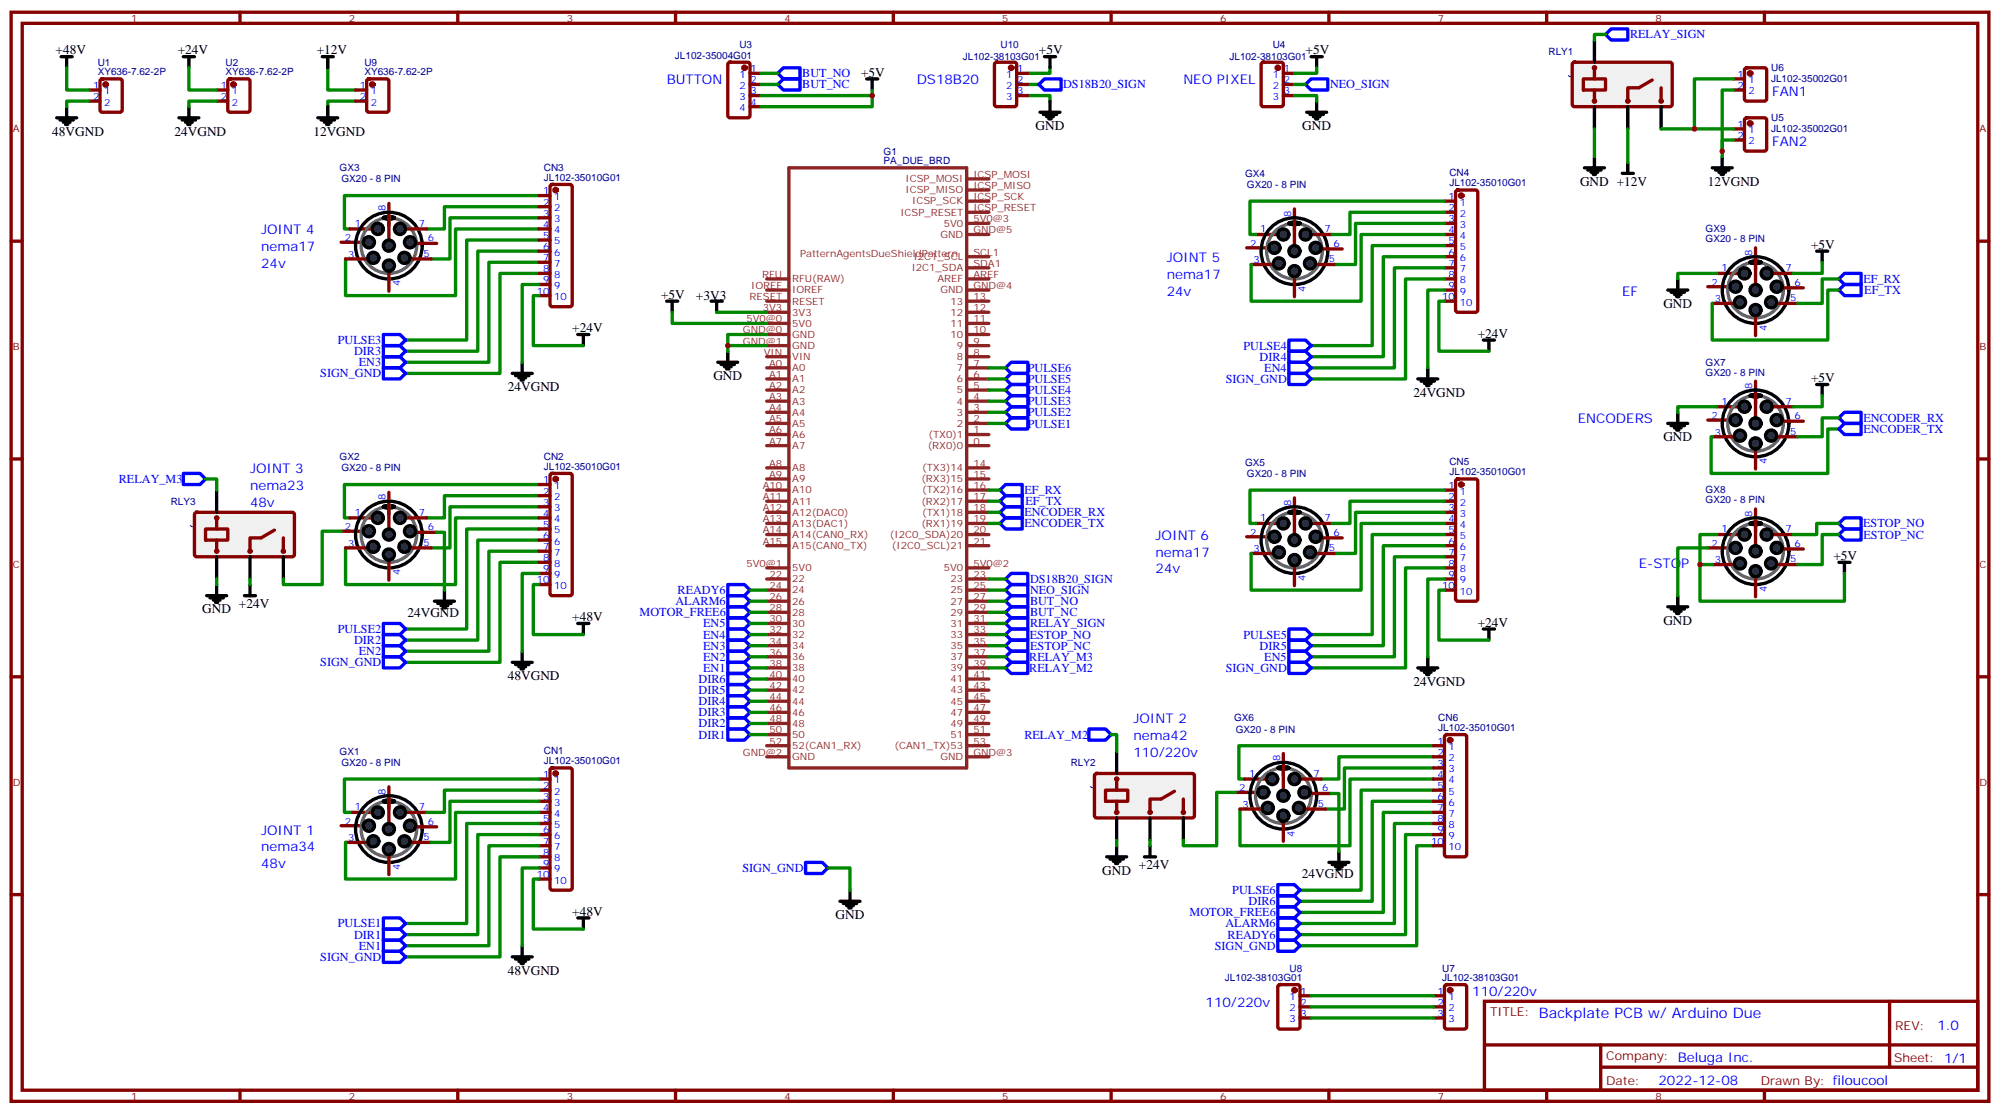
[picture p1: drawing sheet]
<svg xmlns="http://www.w3.org/2000/svg" width="635mm" height="353mm" viewBox="0 0 635 353" stroke-linecap="round" stroke-linejoin="round" font-family="sans-serif">
<defs><g id="words">
<text font-size="4.6" fill="#00f" x="488.6" y="323.1">Backplate PCB w/ Arduino Due</text>
<g font-size="4.2">
<text x="17.6" y="17.3">+48V</text>
<text x="56.4" y="17.3">+24V</text>
<text x="100.5" y="17.3">+12V</text>
<text x="329.8" y="17.3">+5V</text>
<text x="414.5" y="17.3">+5V</text>
<text x="273.4" y="24.3">+5V</text>
<text x="328.8" y="41.3">GND</text>
<text x="413.5" y="41.3">GND</text>
<text x="16.6" y="43">48VGND</text>
<text x="55.4" y="43">24VGND</text>
<text x="99.5" y="43">12VGND</text>
<text x="501.6" y="58.9">GND +12V</text>
<text x="542.2" y="58.9">12VGND</text>
<text x="575" y="79">+5V</text>
<text x="209.9" y="94.9">+5V</text>
<text x="220.9" y="95.3">+3V3</text>
<text x="528.1" y="97.7">GND</text>
<text x="181.7" y="105.5">+24V</text>
<text x="469.2" y="107.2">+24V</text>
<text x="161.2" y="124.2">24VGND</text>
<text x="226.5" y="120.6">GND</text>
<text x="448.7" y="125.9">24VGND</text>
<text x="575" y="121.4">+5V</text>
<text x="528.1" y="140.1">GND</text>
<text x="582.1" y="177.8">+5V</text>
<text x="64.2" y="194.7">GND</text>
<text x="75.8" y="193">+24V</text>
<text x="129.4" y="195.8">24VGND</text>
<text x="181.7" y="197.2">+48V</text>
<text x="469.2" y="199">+24V</text>
<text x="528.1" y="198.3">GND</text>
<text x="161.2" y="215.9">48VGND</text>
<text x="448.7" y="217.7">24VGND</text>
<text x="361.6" y="275.9">+24V</text>
<text x="350" y="277.6">GND</text>
<text x="413.3" y="278.7">24VGND</text>
<text x="181.7" y="290.7">+48V</text>
<text x="265.3" y="291.7">GND</text>
<text x="161.2" y="309.4">48VGND</text>
</g>
<g font-size="4.2" fill="#00f">
<text x="211.7" y="26.8">BUTTON</text>
<text x="291" y="26.8">DS18B20</text>
<text x="375.7" y="26.8">NEO PIXEL</text>
<text x="562.7" y="30.3">FAN1</text>
<text x="562.7" y="46.2">FAN2</text>
<text x="82.9" y="74.4">JOINT 4</text>
<text x="82.9" y="79.7">nema17</text>
<text x="370.4" y="83.3">JOINT 5</text>
<text x="82.9" y="85">24v</text>
<text x="370.4" y="88.5">nema17</text>
<text x="370.4" y="93.8">24v</text>
<text x="515.1" y="93.8">EF</text>
<text x="500.9" y="134.4">ENCODERS</text>
<text x="79.4" y="150.3">JOINT 3</text>
<text x="79.4" y="155.6">nema23</text>
<text x="79.4" y="160.9">48v</text>
<text x="366.9" y="171.4">JOINT 6</text>
<text x="366.9" y="176.7">nema17</text>
<text x="366.9" y="182">24v</text>
<text x="520.3" y="180.3">E-STOP</text>
<text x="359.8" y="229.7">JOINT 2</text>
<text x="359.8" y="234.9">nema42</text>
<text x="359.8" y="240.2">110/220v</text>
<text x="82.9" y="264.9">JOINT 1</text>
<text x="82.9" y="270.2">nema34</text>
<text x="82.9" y="275.5">48v</text>
<text x="467.4" y="316.1">110/220v</text>
<text x="382.8" y="319.6">110/220v</text>
<text x="615.1" y="327.1">1.0</text>
<text x="526.6" y="344.5">2022-12-08</text>
</g>
<g font-size="3.9" fill="#00f">
<text x="517.5" y="12.2">RELAY_SIGN</text>
<text x="254.7" y="28.1">BUT_NC</text>
<text x="254.7" y="24.5">BUT_NO</text>
<text x="337.5" y="28.1">DS18B20_SIGN</text>
<text x="422.3" y="28.1">NEO_SIGN</text>
<text x="591.6" y="89.8">EF_RX</text>
<text x="591.9" y="93.2">EF_TX</text>
<text x="107.3" y="109.2">PULSE3</text>
<text x="112.4" y="112.7">DIR3</text>
<text x="394.8" y="111">PULSE4</text>
<text x="101.7" y="119.8">SIGN_GND</text>
<text x="113.9" y="116.2">EN3</text>
<text x="326.3" y="118.1">PULSE6</text>
<text x="399.9" y="114.5">DIR4</text>
<text x="401.4" y="118">EN4</text>
<text x="326.3" y="125.1">PULSE4</text>
<text x="326.3" y="121.6">PULSE5</text>
<text x="389.2" y="121.5">SIGN_GND</text>
<text x="326.3" y="128.7">PULSE3</text>
<text x="326.3" y="135.7">PULSE1</text>
<text x="326.3" y="132.2">PULSE2</text>
<text x="591.6" y="133.9">ENCODER_RX</text>
<text x="591.6" y="137.3">ENCODER_TX</text>
<text x="37.7" y="153.2">RELAY_M3</text>
<text x="325.3" y="156.8">EF_RX</text>
<text x="325.6" y="160.2">EF_TX</text>
<text x="325.3" y="163.9">ENCODER_RX</text>
<text x="325.3" y="167.3">ENCODER_TX</text>
<text x="591.5" y="167.4">ESTOP_NO</text>
<text x="591.7" y="170.9">ESTOP_NC</text>
<text x="327" y="185">DS18B20_SIGN</text>
<text x="215.1" y="188.6">READY6</text>
<text x="327" y="188.6">NEO_SIGN</text>
<text x="203.1" y="195.6">MOTOR_FREE6</text>
<text x="214.5" y="192.1">ALARM6</text>
<text x="327" y="192.1">BUT_NO</text>
<text x="327" y="195.6">BUT_NC</text>
<text x="107.3" y="200.9">PULSE2</text>
<text x="223.3" y="202.7">EN4</text>
<text x="223.3" y="199.2">EN5</text>
<text x="327" y="202.7">ESTOP_NO</text>
<text x="327" y="199.2">RELAY_SIGN</text>
<text x="394.8" y="202.7">PULSE5</text>
<text x="112.4" y="204.5">DIR2</text>
<text x="113.9" y="208">EN2</text>
<text x="223.3" y="209.7">EN2</text>
<text x="223.3" y="206.2">EN3</text>
<text x="326.8" y="209.8">RELAY_M3</text>
<text x="327.1" y="206.2">ESTOP_NC</text>
<text x="399.9" y="206.2">DIR5</text>
<text x="401.4" y="209.7">EN5</text>
<text x="101.7" y="211.5">SIGN_GND</text>
<text x="223.3" y="213.3">EN1</text>
<text x="326.8" y="213.3">RELAY_M2</text>
<text x="389.2" y="213.3">SIGN_GND</text>
<text x="221.8" y="220.3">DIR5</text>
<text x="221.8" y="216.8">DIR6</text>
<text x="221.8" y="227.4">DIR3</text>
<text x="221.8" y="223.9">DIR4</text>
<text x="221.8" y="230.9">DIR2</text>
<text x="221.8" y="234.4">DIR1</text>
<text x="325.2" y="234.4">RELAY_M2</text>
<text x="235.7" y="276.7">SIGN_GND</text>
<text x="391.3" y="283.8">PULSE6</text>
<text x="396.4" y="287.4">DIR6</text>
<text x="377.7" y="290.9">MOTOR_FREE6</text>
<text x="107.3" y="294.4">PULSE1</text>
<text x="112.4" y="297.9">DIR1</text>
<text x="389.1" y="294.4">ALARM6</text>
<text x="389.7" y="297.9">READY6</text>
<text x="101.7" y="305">SIGN_GND</text>
<text x="113.9" y="301.5">EN1</text>
<text x="385.7" y="301.5">SIGN_GND</text>
</g>
<g font-size="3.9" fill="#800">
<text x="473.1" y="322.4">TITLE:</text>
<text x="601.7" y="327.1">REV:</text>
<text x="510" y="336.6">Company: Beluga Inc.</text>
<text x="601.4" y="337.3">Sheet: 1/1</text>
<text x="510" y="344.3">Date:</text>
<text x="559" y="344.4">Drawn By: filoucool</text>
</g>
<g font-size="3.2" fill="#800">
<text x="41.6" y="6.9">1</text>
<text x="110.8" y="6.9">2</text>
<text x="179.9" y="6.9">3</text>
<text x="249.1" y="6.9">4</text>
<text x="318.2" y="6.9">5</text>
<text x="387.3" y="6.9">6</text>
<text x="456.5" y="6.9">7</text>
<text x="525.6" y="6.9">8</text>
<text x="4.1" y="42">A</text>
<text x="628.5" y="42">A</text>
<text x="4.1" y="111.1">B</text>
<text x="628.5" y="111.1">B</text>
<text x="4.1" y="180.3">C</text>
<text x="628.5" y="180.3">C</text>
<text x="4.1" y="249.4">D</text>
<text x="628.5" y="249.4">D</text>
<text x="41.6" y="349.1">1</text>
<text x="110.8" y="349.1">2</text>
<text x="179.9" y="349.1">3</text>
<text x="249.1" y="349.1">4</text>
<text x="318.2" y="349.1">5</text>
<text x="387.3" y="349.1">6</text>
<text x="456.5" y="349.1">7</text>
<text x="525.6" y="349.1">8</text>
</g>
<g font-size="3.2" fill="#000080">
<text x="234.8" y="15.4">U3</text>
<text x="317.7" y="15.3">U10</text>
<text x="404.1" y="15.3">U4</text>
<text x="491.7" y="17.4">RLY1</text>
<text x="31" y="23.9">XY636-7.62-2P</text>
<text x="31" y="20.9">U1</text>
<text x="71.6" y="23.9">XY636-7.62-2P</text>
<text x="71.6" y="20.9">U2</text>
<text x="115.7" y="23.9">XY636-7.62-2P</text>
<text x="115.7" y="20.9">U9</text>
<text x="214.3" y="18.6">JL102-35004G01</text>
<text x="305.7" y="19.1">JL102-38103G01</text>
<text x="390.4" y="19.1">JL102-38103G01</text>
<text x="562.3" y="22.6">U6</text>
<text x="497.9" y="24.5">JZC-32F/005-HS3(555)</text>
<text x="562.3" y="26.2">JL102-35002G01</text>
<text x="562.3" y="38.5">U5</text>
<text x="562.3" y="42">JL102-35002G01</text>
<text x="280.5" y="52.1">PA_DUE_BRD</text>
<text x="280.5" y="49.2">G1</text>
<text x="107.8" y="54.4">GX3</text>
<text x="108.4" y="57.9">GX20 - 8 PIN</text>
<text x="172.7" y="57.4">JL102-35010G01</text>
<text x="172.7" y="54.2">CN3</text>
<text x="395.3" y="56.1">GX4</text>
<text x="395.9" y="59.7">GX20 - 8 PIN</text>
<text x="460.2" y="59.2">JL102-35010G01</text>
<text x="460.2" y="55.9">CN4</text>
<text x="541.5" y="76.9">GX20 - 8 PIN</text>
<text x="541.5" y="73.7">GX9</text>
<text x="541.5" y="119.2">GX20 - 8 PIN</text>
<text x="541.5" y="116.1">GX7</text>
<text x="107.8" y="146.1">GX2</text>
<text x="108.4" y="149.6">GX20 - 8 PIN</text>
<text x="172.7" y="149.1">JL102-35010G01</text>
<text x="172.7" y="145.9">CN2</text>
<text x="395.3" y="147.9">GX5</text>
<text x="460.2" y="147.7">CN5</text>
<text x="395.9" y="151.4">GX20 - 8 PIN</text>
<text x="460.2" y="150.9">JL102-35010G01</text>
<text x="54.2" y="160.3">RLY3</text>
<text x="541.5" y="159.8">GX20 - 8 PIN</text>
<text x="541.5" y="156.6">GX8</text>
<text x="60.4" y="167.3">JZC-32F/005-HS3(555)</text>
<text x="391.8" y="229">GX6</text>
<text x="392.4" y="232.5">GX20 - 8 PIN</text>
<text x="456.7" y="232">JL102-35010G01</text>
<text x="456.7" y="228.8">CN6</text>
<text x="107.8" y="239.6">GX1</text>
<text x="172.7" y="239.4">CN1</text>
<text x="108.4" y="243.1">GX20 - 8 PIN</text>
<text x="172.7" y="242.6">JL102-35010G01</text>
<text x="340" y="243.2">RLY2</text>
<text x="346.2" y="250.2">JZC-32F/005-HS3(555)</text>
<text x="388.9" y="311.4">JL102-38103G01</text>
<text x="409.4" y="308.4">U8</text>
<text x="457.9" y="311.4">JL102-38103G01</text>
<text x="457.9" y="308.4">U7</text>
</g>
<g font-size="3.2" fill="#00f">
<text x="238.3" y="22.9">1</text>
<text x="323" y="22.9">1</text>
<text x="407.6" y="22.9">1</text>
<text x="29.6" y="28.2">1</text>
<text x="33.1" y="30">1</text>
<text x="70.1" y="28.2">1</text>
<text x="73.6" y="30">1</text>
<text x="114.2" y="28.2">1</text>
<text x="117.7" y="30">1</text>
<text x="234.8" y="24.7">1</text>
<text x="234.8" y="28.2">2</text>
<text x="238.3" y="26.5">2</text>
<text x="238.3" y="30">3</text>
<text x="319.5" y="24.7">1</text>
<text x="319.5" y="28.2">2</text>
<text x="323" y="26.5">2</text>
<text x="323" y="30">3</text>
<text x="404.1" y="24.7">1</text>
<text x="404.1" y="28.2">2</text>
<text x="407.6" y="26.5">2</text>
<text x="407.6" y="30">3</text>
<text x="551.7" y="24.7">1</text>
<text x="551.7" y="28.2">2</text>
<text x="555.2" y="26.5">1</text>
<text x="555.2" y="30">2</text>
<text x="29.6" y="31.8">2</text>
<text x="33.1" y="33.5">2</text>
<text x="70.1" y="31.8">2</text>
<text x="73.6" y="33.5">2</text>
<text x="114.2" y="31.8">2</text>
<text x="117.7" y="33.5">2</text>
<text x="234.8" y="31.8">3</text>
<text x="234.8" y="35.3">4</text>
<text x="238.3" y="33.5">4</text>
<text x="319.5" y="31.8">3</text>
<text x="404.1" y="31.8">3</text>
<text x="551.7" y="40.6">1</text>
<text x="551.7" y="44.1">2</text>
<text x="555.2" y="42.3">1</text>
<text x="555.2" y="45.9">2</text>
<text x="172.4" y="61.7">1</text>
<text x="172.4" y="65.3">2</text>
<text x="175.9" y="63.5">1</text>
<text x="459.9" y="63.5">1</text>
<text x="463.4" y="65.3">1</text>
<text x="112.6" y="72">1</text>
<text x="122.4" y="67" transform="rotate(-90 122.4 67)">8</text>
<text x="133" y="72">7</text>
<text x="172.4" y="68.8">3</text>
<text x="175.9" y="67">2</text>
<text x="175.9" y="70.6">3</text>
<text x="409.9" y="68.8" transform="rotate(-90 409.9 68.8)">8</text>
<text x="459.9" y="67">2</text>
<text x="459.9" y="70.6">3</text>
<text x="463.4" y="68.8">2</text>
<text x="109.5" y="76.6">2</text>
<text x="135.8" y="76.6">6</text>
<text x="172.4" y="72.3">4</text>
<text x="172.4" y="75.8">5</text>
<text x="175.9" y="74.1">4</text>
<text x="175.9" y="77.6">5</text>
<text x="400.2" y="73.7">1</text>
<text x="420.5" y="73.7">7</text>
<text x="459.9" y="74.1">4</text>
<text x="459.9" y="77.6">5</text>
<text x="463.4" y="72.3">3</text>
<text x="463.4" y="75.8">4</text>
<text x="110.5" y="81.8">3</text>
<text x="134.4" y="81.5">5</text>
<text x="172.4" y="79.4">6</text>
<text x="172.4" y="82.9">7</text>
<text x="175.9" y="81.1">6</text>
<text x="397" y="78.3">2</text>
<text x="398" y="83.6">3</text>
<text x="421.9" y="83.3">5</text>
<text x="423.3" y="78.3">6</text>
<text x="459.9" y="81.1">6</text>
<text x="463.4" y="79.4">5</text>
<text x="463.4" y="82.9">6</text>
<text x="556.3" y="81.1" transform="rotate(-90 556.3 81.1)">8</text>
<text x="172.4" y="86.4">8</text>
<text x="172.4" y="90">9</text>
<text x="175.9" y="84.7">7</text>
<text x="175.9" y="88.2">8</text>
<text x="459.9" y="84.7">7</text>
<text x="459.9" y="88.2">8</text>
<text x="463.4" y="86.4">7</text>
<text x="463.4" y="90">8</text>
<text x="546.6" y="86.1">1</text>
<text x="566.9" y="86.1">7</text>
<text x="127" y="90.9" transform="rotate(-90 127 90.9)">4</text>
<text x="170.4" y="93.5">10</text>
<text x="175.9" y="91.7">9</text>
<text x="175.9" y="95.2">10</text>
<text x="414.5" y="92.7" transform="rotate(-90 414.5 92.7)">4</text>
<text x="457.9" y="95.2">10</text>
<text x="459.9" y="91.7">9</text>
<text x="463.4" y="93.5">9</text>
<text x="543.4" y="90.7">2</text>
<text x="544.4" y="96">3</text>
<text x="568.3" y="95.6">5</text>
<text x="569.7" y="90.7">6</text>
<text x="463.4" y="97">10</text>
<text x="560.9" y="105" transform="rotate(-90 560.9 105)">4</text>
<text x="556.3" y="123.5" transform="rotate(-90 556.3 123.5)">8</text>
<text x="546.6" y="128.4">1</text>
<text x="566.9" y="128.4">7</text>
<text x="543.4" y="133">2</text>
<text x="568.3" y="137.9">5</text>
<text x="569.7" y="133">6</text>
<text x="544.4" y="138.3">3</text>
<text x="560.9" y="147.4" transform="rotate(-90 560.9 147.4)">4</text>
<text x="172.4" y="153.5">1</text>
<text x="175.9" y="155.2">1</text>
<text x="459.9" y="155.2">1</text>
<text x="122.4" y="158.7" transform="rotate(-90 122.4 158.7)">8</text>
<text x="172.4" y="157">2</text>
<text x="172.4" y="160.5">3</text>
<text x="175.9" y="158.7">2</text>
<text x="409.9" y="160.5" transform="rotate(-90 409.9 160.5)">8</text>
<text x="459.9" y="158.7">2</text>
<text x="463.4" y="157">1</text>
<text x="463.4" y="160.5">2</text>
<text x="112.6" y="163.7">1</text>
<text x="133" y="163.7">7</text>
<text x="172.4" y="164">4</text>
<text x="172.4" y="167.6">5</text>
<text x="175.9" y="162.3">3</text>
<text x="175.9" y="165.8">4</text>
<text x="400.2" y="165.5">1</text>
<text x="420.5" y="165.5">7</text>
<text x="459.9" y="162.3">3</text>
<text x="459.9" y="165.8">4</text>
<text x="463.4" y="164">3</text>
<text x="463.4" y="167.6">4</text>
<text x="556.3" y="164" transform="rotate(-90 556.3 164)">8</text>
<text x="109.5" y="168.3">2</text>
<text x="110.5" y="173.6">3</text>
<text x="134.4" y="173.2">5</text>
<text x="135.8" y="168.3">6</text>
<text x="172.4" y="171.1">6</text>
<text x="175.9" y="169.3">5</text>
<text x="175.9" y="172.9">6</text>
<text x="397" y="170">2</text>
<text x="423.3" y="170">6</text>
<text x="459.9" y="169.3">5</text>
<text x="459.9" y="172.9">6</text>
<text x="463.4" y="171.1">5</text>
<text x="543.4" y="173.6">2</text>
<text x="546.6" y="169">1</text>
<text x="566.9" y="169">7</text>
<text x="569.7" y="173.6">6</text>
<text x="172.4" y="174.6">7</text>
<text x="172.4" y="178.2">8</text>
<text x="175.9" y="176.4">7</text>
<text x="175.9" y="179.9">8</text>
<text x="398" y="175.3">3</text>
<text x="421.9" y="175">5</text>
<text x="459.9" y="176.4">7</text>
<text x="459.9" y="179.9">8</text>
<text x="463.4" y="174.6">6</text>
<text x="463.4" y="178.2">7</text>
<text x="544.4" y="178.9">3</text>
<text x="568.3" y="178.5">5</text>
<text x="127" y="182.6" transform="rotate(-90 127 182.6)">4</text>
<text x="170.4" y="185.2">10</text>
<text x="172.4" y="181.7">9</text>
<text x="175.9" y="183.4">9</text>
<text x="414.5" y="184.4" transform="rotate(-90 414.5 184.4)">4</text>
<text x="459.9" y="183.4">9</text>
<text x="463.4" y="181.7">8</text>
<text x="463.4" y="185.2">9</text>
<text x="175.9" y="187">10</text>
<text x="457.9" y="187">10</text>
<text x="463.4" y="188.7">10</text>
<text x="560.9" y="187.9" transform="rotate(-90 560.9 187.9)">4</text>
<text x="456.4" y="236.4">1</text>
<text x="456.4" y="239.9">2</text>
<text x="459.9" y="238.1">1</text>
<text x="406.4" y="241.7" transform="rotate(-90 406.4 241.7)">8</text>
<text x="456.4" y="243.4">3</text>
<text x="459.9" y="241.7">2</text>
<text x="459.9" y="245.2">3</text>
<text x="172.4" y="246.9">1</text>
<text x="172.4" y="250.5">2</text>
<text x="175.9" y="248.7">1</text>
<text x="393.4" y="251.2">2</text>
<text x="396.6" y="246.6">1</text>
<text x="417" y="246.6">7</text>
<text x="419.8" y="251.2">6</text>
<text x="456.4" y="246.9">4</text>
<text x="456.4" y="250.5">5</text>
<text x="459.9" y="248.7">4</text>
<text x="112.6" y="257.2">1</text>
<text x="122.4" y="252.2" transform="rotate(-90 122.4 252.2)">8</text>
<text x="133" y="257.2">7</text>
<text x="172.4" y="254">3</text>
<text x="172.4" y="257.5">4</text>
<text x="175.9" y="252.2">2</text>
<text x="175.9" y="255.8">3</text>
<text x="394.5" y="256.5">3</text>
<text x="418.4" y="256.1">5</text>
<text x="456.4" y="254">6</text>
<text x="456.4" y="257.5">7</text>
<text x="459.9" y="252.2">5</text>
<text x="459.9" y="255.8">6</text>
<text x="109.5" y="261.8">2</text>
<text x="135.8" y="261.8">6</text>
<text x="172.4" y="261.1">5</text>
<text x="175.9" y="259.3">4</text>
<text x="175.9" y="262.8">5</text>
<text x="456.4" y="261.1">8</text>
<text x="459.9" y="259.3">7</text>
<text x="459.9" y="262.8">8</text>
<text x="110.5" y="267.1">3</text>
<text x="134.4" y="266.7">5</text>
<text x="172.4" y="264.6">6</text>
<text x="172.4" y="268.1">7</text>
<text x="175.9" y="266.3">6</text>
<text x="175.9" y="269.9">7</text>
<text x="411" y="265.5" transform="rotate(-90 411 265.5)">4</text>
<text x="454.4" y="268.1">10</text>
<text x="456.4" y="264.6">9</text>
<text x="459.9" y="266.3">9</text>
<text x="459.9" y="269.9">10</text>
<text x="172.4" y="271.6">8</text>
<text x="172.4" y="275.2">9</text>
<text x="175.9" y="273.4">8</text>
<text x="127" y="276.1" transform="rotate(-90 127 276.1)">4</text>
<text x="170.4" y="278.7">10</text>
<text x="175.9" y="276.9">9</text>
<text x="175.9" y="280.5">10</text>
<text x="409.4" y="317.5">1</text>
<text x="412.9" y="315.7">1</text>
<text x="456.4" y="315.7">1</text>
<text x="459.9" y="317.5">1</text>
<text x="409.4" y="321">2</text>
<text x="412.9" y="319.3">2</text>
<text x="412.9" y="322.8">3</text>
<text x="456.4" y="319.3">2</text>
<text x="456.4" y="322.8">3</text>
<text x="459.9" y="321">2</text>
<text x="409.4" y="324.6">3</text>
<text x="459.9" y="324.6">3</text>
</g>
<g font-size="3.2" fill="#8d2323">
<text x="287.5" y="57.9">ICSP_MOSI</text>
<text x="309" y="60">ICSP_MISO</text>
<text x="309" y="56.4">ICSP_MOSI</text>
<text x="287.5" y="61.4">ICSP_MISO</text>
<text x="289.6" y="64.9">ICSP_SCK</text>
<text x="309" y="63.5">ICSP_SCK</text>
<text x="285.9" y="68.4">ICSP_RESET</text>
<text x="299.7" y="72">5V0</text>
<text x="309" y="70.6">5V0@3</text>
<text x="309" y="67">ICSP_RESET</text>
<text x="298.6" y="75.5">GND</text>
<text x="309" y="74.1">GND@5</text>
<text x="254" y="81.5">PatternAgentsDueShieldPattern</text>
<text x="290.1" y="82.6">I2C1_SCL</text>
<text x="309" y="81.1">SCL1</text>
<text x="242" y="88.2">RFU</text>
<text x="251.5" y="89.6">RFU(RAW)</text>
<text x="289.5" y="86.1">I2C1_SDA</text>
<text x="297.7" y="89.6">AREF</text>
<text x="309" y="88.2">AREF</text>
<text x="309" y="84.7">SDA1</text>
<text x="238" y="95.2">RESET</text>
<text x="238.5" y="91.7">IOREF</text>
<text x="251.5" y="93.1">IOREF</text>
<text x="298.6" y="93.1">GND</text>
<text x="309" y="91.7">GND@4</text>
<text x="309" y="95.2">13</text>
<text x="242.2" y="98.8">3V3</text>
<text x="251.5" y="96.7">RESET</text>
<text x="251.5" y="100.2">3V3</text>
<text x="301.8" y="100.2">12</text>
<text x="301.8" y="96.7">13</text>
<text x="309" y="98.8">12</text>
<text x="235.9" y="105.8">GND@0</text>
<text x="237" y="102.3">5V0@0</text>
<text x="251.5" y="103.7">5V0</text>
<text x="251.5" y="107.2">GND</text>
<text x="301.8" y="107.2">10</text>
<text x="301.8" y="103.7">11</text>
<text x="309" y="105.8">10</text>
<text x="309" y="102.3">11</text>
<text x="235.9" y="109.4">GND@1</text>
<text x="242.5" y="112.9">VIN</text>
<text x="251.5" y="110.8">GND</text>
<text x="303.8" y="110.8">9</text>
<text x="309" y="112.9">8</text>
<text x="309" y="109.4">9</text>
<text x="244.2" y="116.4">A0</text>
<text x="244.2" y="119.9">A1</text>
<text x="251.5" y="117.8">A0</text>
<text x="251.5" y="114.3">VIN</text>
<text x="303.8" y="117.8">7</text>
<text x="303.8" y="114.3">8</text>
<text x="309" y="119.9">6</text>
<text x="309" y="116.4">7</text>
<text x="244.2" y="123.5">A2</text>
<text x="251.5" y="121.4">A1</text>
<text x="251.5" y="124.9">A2</text>
<text x="303.8" y="124.9">5</text>
<text x="303.8" y="121.4">6</text>
<text x="309" y="123.5">5</text>
<text x="244.2" y="127">A3</text>
<text x="244.2" y="130.5">A4</text>
<text x="251.5" y="128.4">A3</text>
<text x="251.5" y="131.9">A4</text>
<text x="303.8" y="131.9">3</text>
<text x="303.8" y="128.4">4</text>
<text x="309" y="130.5">3</text>
<text x="309" y="127">4</text>
<text x="244.2" y="134.1">A5</text>
<text x="244.2" y="137.6">A6</text>
<text x="251.5" y="135.5">A5</text>
<text x="303.8" y="135.5">2</text>
<text x="309" y="137.6">1</text>
<text x="309" y="134.1">2</text>
<text x="244.2" y="141.1">A7</text>
<text x="251.5" y="139">A6</text>
<text x="251.5" y="142.5">A7</text>
<text x="294.6" y="142.5">(RX0)0</text>
<text x="294.8" y="139">(TX0)1</text>
<text x="309" y="141.1">0</text>
<text x="244.2" y="148.2">A8</text>
<text x="251.5" y="149.6">A8</text>
<text x="292.8" y="149.6">(TX3)14</text>
<text x="309" y="148.2">14</text>
<text x="242.2" y="155.2">A10</text>
<text x="244.2" y="151.7">A9</text>
<text x="251.5" y="153.1">A9</text>
<text x="292.5" y="153.1">(RX3)15</text>
<text x="309" y="155.2">16</text>
<text x="309" y="151.7">15</text>
<text x="242.2" y="158.7">A11</text>
<text x="251.5" y="156.6">A10</text>
<text x="251.5" y="160.2">A11</text>
<text x="292.5" y="160.2">(RX2)17</text>
<text x="292.8" y="156.6">(TX2)16</text>
<text x="309" y="158.7">17</text>
<text x="242.2" y="162.3">A12</text>
<text x="242.2" y="165.8">A13</text>
<text x="251.5" y="163.7">A12(DAC0)</text>
<text x="251.5" y="167.2">A13(DAC1)</text>
<text x="292.5" y="167.2">(RX1)19</text>
<text x="292.8" y="163.7">(TX1)18</text>
<text x="309" y="162.3">18</text>
<text x="309" y="165.8">19</text>
<text x="242.2" y="169.3">A14</text>
<text x="242.2" y="172.9">A15</text>
<text x="251.5" y="170.7">A14(CAN0_RX)</text>
<text x="282.6" y="170.7">(I2C0_SDA)20</text>
<text x="309" y="172.9">21</text>
<text x="309" y="169.3">20</text>
<text x="237" y="179.9">5V0@1</text>
<text x="251.5" y="174.3">A15(CAN0_TX)</text>
<text x="283.2" y="174.3">(I2C0_SCL)21</text>
<text x="309" y="179.9">5V0@2</text>
<text x="244.3" y="183.4">22</text>
<text x="251.5" y="184.9">22</text>
<text x="251.5" y="181.3">5V0</text>
<text x="299.7" y="181.3">5V0</text>
<text x="301.8" y="184.9">23</text>
<text x="309" y="183.4">23</text>
<text x="244.3" y="187">24</text>
<text x="244.3" y="190.5">26</text>
<text x="251.5" y="188.4">24</text>
<text x="251.5" y="191.9">26</text>
<text x="301.8" y="188.4">25</text>
<text x="301.8" y="191.9">27</text>
<text x="309" y="187">25</text>
<text x="309" y="190.5">27</text>
<text x="244.3" y="194">28</text>
<text x="244.3" y="197.6">30</text>
<text x="251.5" y="195.4">28</text>
<text x="301.8" y="195.4">29</text>
<text x="309" y="194">29</text>
<text x="309" y="197.6">31</text>
<text x="244.3" y="201.1">32</text>
<text x="251.5" y="199">30</text>
<text x="251.5" y="202.5">32</text>
<text x="301.8" y="199">31</text>
<text x="301.8" y="202.5">33</text>
<text x="309" y="201.1">33</text>
<text x="244.3" y="204.6">34</text>
<text x="244.3" y="208.1">36</text>
<text x="251.5" y="206">34</text>
<text x="251.5" y="209.5">36</text>
<text x="301.8" y="206">35</text>
<text x="301.8" y="209.5">37</text>
<text x="309" y="204.6">35</text>
<text x="309" y="208.1">37</text>
<text x="244.3" y="211.7">38</text>
<text x="244.3" y="215.2">40</text>
<text x="251.5" y="213.1">38</text>
<text x="301.8" y="213.1">39</text>
<text x="309" y="211.7">39</text>
<text x="309" y="215.2">41</text>
<text x="244.3" y="218.7">42</text>
<text x="251.5" y="216.6">40</text>
<text x="251.5" y="220.1">42</text>
<text x="301.8" y="216.6">41</text>
<text x="301.8" y="220.1">43</text>
<text x="309" y="218.7">43</text>
<text x="244.3" y="222.2">44</text>
<text x="244.3" y="225.8">46</text>
<text x="251.5" y="223.7">44</text>
<text x="251.5" y="227.2">46</text>
<text x="301.8" y="223.7">45</text>
<text x="301.8" y="227.2">47</text>
<text x="309" y="222.2">45</text>
<text x="309" y="225.8">47</text>
<text x="244.3" y="229.3">48</text>
<text x="244.3" y="232.8">50</text>
<text x="251.5" y="230.7">48</text>
<text x="301.8" y="230.7">49</text>
<text x="309" y="232.8">51</text>
<text x="309" y="229.3">49</text>
<text x="235.9" y="239.9">GND@2</text>
<text x="244.3" y="236.4">52</text>
<text x="251.5" y="237.8">52(CAN1_RX)</text>
<text x="251.5" y="234.2">50</text>
<text x="284" y="237.8">(CAN1_TX)53</text>
<text x="301.8" y="234.2">51</text>
<text x="309" y="239.9">GND@3</text>
<text x="309" y="236.4">53</text>
<text x="251.5" y="241.3">GND</text>
<text x="298.6" y="241.3">GND</text>
</g>
</g></defs>
<g fill="none" stroke="#870000" stroke-width="1.1">
<path d="M3.5 3.9h628v345.7h-628zM7.1 7.4h620.8v338.7h-620.8zM76.2 3.9v3.5M145.3 3.9v3.5M214.5 3.9v3.5M283.6 3.9v3.5M352.8 3.9v3.5M421.9 3.9v3.5M491.1 3.9v3.5M560.2 3.9v3.5M3.5 76.6h3.6M627.9 76.6h3.6"/>
<path d="M3.5 145.7h3.6M627.9 145.7h3.6M3.5 214.8h3.6M627.9 214.8h3.6M111.1 257.9h7.1M123.5 249.8v7M108.3 262.1h7.1M3.5 284h3.6M627.9 284h3.6M471.3 317.9h156.6v28.2h-156.6zM599.9 317.9v20.9M471.3 331.7h156.5"/>
<path d="M508.2 338.8h119.6M508.2 331.7v14.1M76.2 346.1v3.5M145.3 346.1v3.5M214.5 346.1v3.5M283.6 346.1v3.5M352.8 346.1v3.5M421.9 346.1v3.5M491.1 346.1v3.5M560.2 346.1v3.5"/>
</g>
<circle cx="123.5" cy="263.2" r="8.8" fill="none" stroke="#666" stroke-width="1.1"/>
<g fill="none" stroke="#000" stroke-width="1.1">
<path d="M121.8 254.2a5.1 5.1 0 0 1 3.4 .2 4.6 4.6 0 0 1-3.5 0z"/>
<circle cx="123.5" cy="263.2" r="10.6"/>
</g>
<g fill="#333" stroke="#000" stroke-width="1.1">
<circle cx="119.9" cy="257.9" r="1.76"/>
<circle cx="117.1" cy="262.1" r="1.76"/>
</g>
<path d="M128.4 257.9h7.1M123.5 270.6v7M129.8 267.4h7.1M131.6 262.5h7" fill="none" stroke="#870000" stroke-width="1.1"/>
<g fill="#333" stroke="#000" stroke-width="1.1">
<circle cx="123.5" cy="269.5" r="1.76"/>
<circle cx="128.4" cy="267.1" r="1.76"/>
<circle cx="130.2" cy="262.1" r="1.76"/>
<circle cx="127" cy="257.9" r="1.76"/>
</g>
<path d="M123.5 253.6v9.2" fill="none" stroke="#870000" stroke-width="1.1"/>
<circle cx="123.5" cy="263.2" r="1.76" fill="#333" stroke="#000" stroke-width="1.1"/>
<path d="M109.7 267.4h7.1" fill="none" stroke="#870000" stroke-width="1.1"/>
<circle cx="118.5" cy="267.1" r="1.76" fill="#333" stroke="#000" stroke-width="1.1"/>
<path d="M542.2 133.3h7.1M545 129.1h7.1M557.4 121v7.1" fill="none" stroke="#870000" stroke-width="1.1"/>
<circle cx="557.4" cy="134.4" r="8.8" fill="none" stroke="#666" stroke-width="1.1"/>
<g fill="none" stroke="#000" stroke-width="1.1">
<path d="M555.7 125.5a5.1 5.1 0 0 1 3.5 .1 4.6 4.6 0 0 1-3.6 0z"/>
<circle cx="557.4" cy="134.4" r="10.6"/>
</g>
<g fill="#333" stroke="#000" stroke-width="1.1">
<circle cx="553.9" cy="129.1" r="1.76"/>
<circle cx="551" cy="133.3" r="1.76"/>
</g>
<path d="M562.3 129.1h7.1M563.7 138.6h7.1M565.5 133.7h7.1M557.4 141.8v7.1" fill="none" stroke="#870000" stroke-width="1.1"/>
<g fill="#333" stroke="#000" stroke-width="1.1">
<circle cx="557.4" cy="140.8" r="1.76"/>
<circle cx="562.3" cy="138.3" r="1.76"/>
<circle cx="564.1" cy="133.4" r="1.76"/>
<circle cx="560.9" cy="129.1" r="1.76"/>
</g>
<path d="M557.4 124.9v9.2" fill="none" stroke="#870000" stroke-width="1.1"/>
<circle cx="557.4" cy="134.4" r="1.76" fill="#333" stroke="#000" stroke-width="1.1"/>
<path d="M543.6 138.6h7.1" fill="none" stroke="#870000" stroke-width="1.1"/>
<circle cx="552.4" cy="138.3" r="1.76" fill="#333" stroke="#000" stroke-width="1.1"/>
<g fill="none" stroke="#870000" stroke-width="1.1">
<path d="M123.5 156.3v7M171.1 153.8h3.5M171.1 157.3h3.5M174.9 150.5l.4-.2h5.7l.5 .2 .2 .5v37.4l-.3 .5-.4 .2h-5.7l-.5-.2-.2-.5v-37.4zM108.3 168.6h7.1M111.1 164.4h7.1M171.1 160.9h3.5M171.1 164.4h3.5M171.1 167.9h3.5M171.1 171.4h3.5M171.1 175h3.5M171.1 178.5h3.5"/>
<path d="M171.1 182h3.5M171.1 185.6h3.5M171.1 247.3h3.5M171.1 250.8h3.5M171.1 254.4h3.5M171.1 257.9h3.5M174.9 244l.4-.2h5.7l.5 .2 .2 .5v37.4l-.3 .5-.4 .2h-5.7l-.5-.3-.2-.4v-37.4zM171.1 261.4h3.5M171.1 264.9h3.5M171.1 268.5h3.5M171.1 272h3.5M171.1 275.5h3.5"/>
<path d="M171.1 279h3.5"/>
</g>
<g fill="#870000" stroke="#870000" stroke-width="1.1">
<circle cx="176.4" cy="245.5" r=".53"/>
<circle cx="176.4" cy="152" r=".53"/>
</g>
<g fill="none" stroke="#008700" stroke-width="1.1">
<path d="M171.1 157.3h-30v7.1h-5.6M171.1 153.8h-61.7v10.6h1.7M171.1 178.5h-12.4v31.8h-29.9M171.1 175h-15.9v31.7h-26.4M171.1 171.4h-19.4v31.8h-22.9M171.1 167.9h-22.9v31.8h-19.4M171.1 164.4h-26.5v21.2h-34.9v-11.7M171.1 160.9h-28.2v13h-6M171.1 247.3h-61.7v10.6h1.7M171.1 250.8h-30v7.1h-5.6M171.1 254.4h-28.2v13h-6M171.1 257.9h-26.5v21.1h-34.9v-11.6"/>
<path d="M171.1 261.4h-22.9v31.8h-19.4M171.1 264.9h-19.4v31.8h-22.9M171.1 268.5h-15.9v31.7h-26.4M171.1 272h-12.4v31.7h-29.9"/>
</g>
<circle cx="123.5" cy="169.7" r="8.8" fill="none" stroke="#666" stroke-width="1.1"/>
<g fill="none" stroke="#000" stroke-width="1.1">
<path d="M121.8 160.8a5.1 5.1 0 0 1 3.4 .1 4.6 4.6 0 0 1-3.5 0z"/>
<circle cx="123.5" cy="169.7" r="10.6"/>
</g>
<g fill="#333" stroke="#000" stroke-width="1.1">
<circle cx="119.9" cy="164.4" r="1.76"/>
<circle cx="117.1" cy="168.6" r="1.76"/>
</g>
<path d="M123.5 177.1v7M128.4 164.4h7.1M129.8 173.9h7.1M131.6 169h7" fill="none" stroke="#870000" stroke-width="1.1"/>
<g fill="#333" stroke="#000" stroke-width="1.1">
<circle cx="123.5" cy="176" r="1.76"/>
<circle cx="128.4" cy="173.6" r="1.76"/>
<circle cx="130.2" cy="168.6" r="1.76"/>
<circle cx="127" cy="164.4" r="1.76"/>
</g>
<path d="M123.5 160.2v9.1" fill="none" stroke="#870000" stroke-width="1.1"/>
<circle cx="123.5" cy="169.7" r="1.76" fill="#333" stroke="#000" stroke-width="1.1"/>
<path d="M109.7 173.9h7.1" fill="none" stroke="#870000" stroke-width="1.1"/>
<circle cx="118.5" cy="173.6" r="1.76" fill="#333" stroke="#000" stroke-width="1.1"/>
<path d="M171.1 79.7h-19.4v31.8h-22.9M171.1 76.2h-22.9v31.7h-19.4M171.1 72.7h-26.5v21.1h-34.9v-11.6M171.1 69.1h-28.2v13.1h-6M171.1 65.6h-30v7.1h-5.6M171.1 62.1h-61.7v10.6h1.7M171.1 86.8h-12.4v31.7h-29.9M171.1 83.3h-15.9v31.7h-26.4" fill="none" stroke="#008700" stroke-width="1.1"/>
<g fill="none" stroke="#870000" stroke-width="1.1">
<path d="M174.9 58.8l.4-.2h5.7l.5 .2 .2 .5v37.4l-.3 .5-.4 .2h-5.7l-.5-.3-.2-.4v-37.4zM108.3 76.9h7.1M111.1 72.7h7.1M123.5 64.6v7M171.1 62.1h3.5M171.1 65.6h3.5M171.1 69.1h3.5M171.1 72.7h3.5M171.1 76.2h3.5M171.1 79.7h3.5M171.1 83.3h3.5M171.1 86.8h3.5"/>
<path d="M171.1 90.3h3.5M171.1 93.8h3.5"/>
</g>
<circle cx="176.4" cy="60.3" r=".53" fill="#870000" stroke="#870000" stroke-width="1.1"/>
<circle cx="123.5" cy="78" r="8.8" fill="none" stroke="#666" stroke-width="1.1"/>
<g fill="none" stroke="#000" stroke-width="1.1">
<path d="M121.8 69a5.1 5.1 0 0 1 3.4 .1 4.6 4.6 0 0 1-3.5 0z"/>
<circle cx="123.5" cy="78" r="10.6"/>
</g>
<g fill="#333" stroke="#000" stroke-width="1.1">
<circle cx="119.9" cy="72.7" r="1.76"/>
<circle cx="117.1" cy="76.9" r="1.76"/>
</g>
<path d="M128.4 72.7h7.1M131.6 77.3h7M123.5 85.4v7M129.8 82.2h7.1" fill="none" stroke="#870000" stroke-width="1.1"/>
<g fill="#333" stroke="#000" stroke-width="1.1">
<circle cx="123.5" cy="84.3" r="1.76"/>
<circle cx="128.4" cy="81.8" r="1.76"/>
<circle cx="130.2" cy="76.9" r="1.76"/>
<circle cx="127" cy="72.7" r="1.76"/>
</g>
<path d="M123.5 68.4v9.2" fill="none" stroke="#870000" stroke-width="1.1"/>
<circle cx="123.5" cy="78" r="1.76" fill="#333" stroke="#000" stroke-width="1.1"/>
<path d="M109.7 82.2h7.1" fill="none" stroke="#870000" stroke-width="1.1"/>
<circle cx="118.5" cy="81.8" r="1.76" fill="#333" stroke="#000" stroke-width="1.1"/>
<path d="M395.8 78.7h7.1M398.6 74.4h7.1M411 66.3v7.1" fill="none" stroke="#870000" stroke-width="1.1"/>
<circle cx="411" cy="79.7" r="8.8" fill="none" stroke="#666" stroke-width="1.1"/>
<g fill="none" stroke="#000" stroke-width="1.1">
<path d="M409.3 70.8a5.1 5.1 0 0 1 3.4 .1 4.6 4.6 0 0 1-3.5 0z"/>
<circle cx="411" cy="79.7" r="10.6"/>
</g>
<g fill="#333" stroke="#000" stroke-width="1.1">
<circle cx="407.5" cy="74.4" r="1.76"/>
<circle cx="404.6" cy="78.7" r="1.76"/>
</g>
<path d="M415.9 74.4h7.1M419.1 79h7.1M411 87.1v7.1M417.3 84h7.1" fill="none" stroke="#870000" stroke-width="1.1"/>
<g fill="#333" stroke="#000" stroke-width="1.1">
<circle cx="411" cy="86.1" r="1.76"/>
<circle cx="415.9" cy="83.6" r="1.76"/>
<circle cx="417.7" cy="78.7" r="1.76"/>
<circle cx="414.5" cy="74.4" r="1.76"/>
</g>
<path d="M411 70.2v9.2" fill="none" stroke="#870000" stroke-width="1.1"/>
<circle cx="411" cy="79.7" r="1.76" fill="#333" stroke="#000" stroke-width="1.1"/>
<path d="M397.2 84h7.1" fill="none" stroke="#870000" stroke-width="1.1"/>
<circle cx="406" cy="83.6" r="1.76" fill="#333" stroke="#000" stroke-width="1.1"/>
<g fill="none" stroke="#870000" stroke-width="1.1">
<path d="M458.6 63.9h3.5M458.6 67.4h3.5M458.6 70.9h3.5M458.6 74.4h3.5M458.6 78h3.5M462.4 60.5l.4-.2h5.7l.5 .2 .2 .5v37.4l-.2 .5-.5 .2h-5.7l-.5-.2-.2-.5v-37.4zM458.6 81.5h3.5M458.6 85h3.5M458.6 88.5h3.5M458.6 92.1h3.5M458.6 95.6h3.5M411 158v7.1"/>
<path d="M395.8 170.4h7.1M398.6 166.2h7.1"/>
</g>
<circle cx="463.9" cy="62.1" r=".53" fill="#870000" stroke="#870000" stroke-width="1.1"/>
<path d="M458.6 63.9h-61.7v10.5h1.7M458.6 67.4h-30v7h-5.6M458.6 70.9h-28.2v13.1h-6M458.6 74.4h-26.4v21.2h-35v-11.6M458.6 78h-22.9v31.7h-19.4M458.6 81.5h-19.4v31.7h-22.9M458.6 85h-15.9v31.8h-26.4M458.6 88.5h-12.3v31.8h-30" fill="none" stroke="#008700" stroke-width="1.1"/>
<circle cx="411" cy="171.5" r="8.8" fill="none" stroke="#666" stroke-width="1.1"/>
<g fill="none" stroke="#000" stroke-width="1.1">
<path d="M409.3 162.5a5.1 5.1 0 0 1 3.4 .1 4.6 4.6 0 0 1-3.5 0z"/>
<circle cx="411" cy="171.4" r="10.6"/>
</g>
<g fill="#333" stroke="#000" stroke-width="1.1">
<circle cx="407.5" cy="166.2" r="1.76"/>
<circle cx="404.6" cy="170.4" r="1.76"/>
</g>
<path d="M411 178.9v7M415.9 166.2h7.1M417.3 175.7h7.1M419.1 170.7h7.1" fill="none" stroke="#870000" stroke-width="1.1"/>
<g fill="#333" stroke="#000" stroke-width="1.1">
<circle cx="411" cy="177.8" r="1.76"/>
<circle cx="415.9" cy="175.3" r="1.76"/>
<circle cx="417.7" cy="170.4" r="1.76"/>
<circle cx="414.5" cy="166.2" r="1.76"/>
</g>
<path d="M411 161.9v9.2" fill="none" stroke="#870000" stroke-width="1.1"/>
<circle cx="411" cy="171.5" r="1.76" fill="#333" stroke="#000" stroke-width="1.1"/>
<path d="M397.2 175.7h7.1" fill="none" stroke="#870000" stroke-width="1.1"/>
<circle cx="406" cy="175.3" r="1.76" fill="#333" stroke="#000" stroke-width="1.1"/>
<g fill="none" stroke="#870000" stroke-width="1.1">
<path d="M458.6 155.6h3.5M458.6 159.1h3.5M462.4 152.3l.4-.3h5.7l.5 .3 .2 .5v37.3l-.2 .5-.5 .3h-5.7l-.5-.3-.2-.5v-37.3zM458.6 162.6h3.5M458.6 166.2h3.5M458.6 169.7h3.5M458.6 173.2h3.5M458.6 176.7h3.5M458.6 180.3h3.5M458.6 183.8h3.5M458.6 187.3h3.5M407.5 239.2v7"/>
<path d="M455.1 236.7h3.5M458.8 233.4l.5-.2h5.7l.5 .2 .2 .5v37.4l-.3 .5-.4 .2h-5.7l-.5-.2-.2-.5v-37.4zM392.3 251.5h7M395.1 247.3h7.1M455.1 240.2h3.5M455.1 243.8h3.5M455.1 247.3h3.5M455.1 250.8h3.5M455.1 254.4h3.5M455.1 257.9h3.5M455.1 261.4h3.5M455.1 264.9h3.5"/>
<path d="M455.1 268.5h3.5"/>
</g>
<g fill="#870000" stroke="#870000" stroke-width="1.1">
<circle cx="463.9" cy="153.8" r=".53"/>
<circle cx="460.4" cy="234.9" r=".53"/>
</g>
<g fill="none" stroke="#008700" stroke-width="1.1">
<path d="M458.6 155.6h-61.7v10.6h1.7M458.6 159.1h-30v7.1h-5.6M458.6 162.6h-28.2v13.1h-6M458.6 166.2h-26.4v21.1h-35v-11.6M458.6 169.7h-22.9v31.7h-19.4M458.6 173.2h-19.4v31.8h-22.9M458.6 176.7h-15.9v31.8h-26.4M458.6 180.3h-12.3v31.7h-30M455.1 236.7h-61.8v10.6h1.8M455.1 257.9h-15.9v31.7h-26.5M455.1 254.4h-19.4v31.7h-23M455.1 250.8h-22.9v31.8h-19.5"/>
<path d="M455.1 247.3h-26.5v21.2h-34.9v-11.7M455.1 243.8h-28.2v13h-6M455.1 240.2h-30v7.1h-5.6M455.1 268.5h-5.3v31.7h-37.1M455.1 264.9h-8.8v31.8h-33.6M455.1 261.4h-12.4v31.8h-30"/>
</g>
<circle cx="407.5" cy="252.6" r="8.8" fill="none" stroke="#666" stroke-width="1.1"/>
<g fill="none" stroke="#000" stroke-width="1.1">
<path d="M405.8 243.7a5.1 5.1 0 0 1 3.4 .1 4.6 4.6 0 0 1-3.5 0z"/>
<circle cx="407.5" cy="252.6" r="10.6"/>
</g>
<g fill="#333" stroke="#000" stroke-width="1.1">
<circle cx="403.9" cy="247.3" r="1.76"/>
<circle cx="401.1" cy="251.5" r="1.76"/>
</g>
<path d="M407.5 260v7.1M412.4 247.3h7.1M413.8 256.8h7.1M415.6 251.9h7" fill="none" stroke="#870000" stroke-width="1.1"/>
<g fill="#333" stroke="#000" stroke-width="1.1">
<circle cx="407.5" cy="258.9" r="1.76"/>
<circle cx="412.4" cy="256.5" r="1.76"/>
<circle cx="414.2" cy="251.5" r="1.76"/>
<circle cx="411" cy="247.3" r="1.76"/>
</g>
<path d="M407.5 243.1v9.1" fill="none" stroke="#870000" stroke-width="1.1"/>
<circle cx="407.5" cy="252.6" r="1.76" fill="#333" stroke="#000" stroke-width="1.1"/>
<path d="M393.7 256.8h7.1" fill="none" stroke="#870000" stroke-width="1.1"/>
<circle cx="402.5" cy="256.5" r="1.76" fill="#333" stroke="#000" stroke-width="1.1"/>
<g fill="none" stroke="#870000" stroke-width="1.1">
<path d="M231.3 20l.5-.2h5.6l.7 .4v16.5l-.4 .6-5.9 .1-.7-.5v-16.4zM316 20l.4-.2h5.7l.6 .4 .1 13-.5 .6-5.9 .1-.6-.5-.1-12.9zM400.6 20l.5-.2h5.7l.6 .4 .1 13-.5 .6-5.9 .1-.6-.5-.1-12.9zM28.2 28.6h3.5M28.2 32.1h3.5M32 25.3l.5-.3h5.6l.7 .5v9.4l-.5 .7h-5.8l-.7-.4-.1-9.4zM68.8 28.6h3.5M68.8 32.1h3.5M72.6 25.3l.4-.3h5.7l.6 .5 .1 9.4-.5 .7h-5.9l-.6-.4-.1-9.4zM112.9 28.6h3.5M112.9 32.1h3.5M116.7 25.3l.4-.3h5.7l.6 .5 .1 9.4-.5 .7h-5.9l-.6-.4-.1-9.4z"/>
<path d="M238.1 23.3h3.6M238.1 26.8h3.6M238.1 30.3h3.6M238.1 33.9h3.6M322.8 23.3h3.5M322.8 26.8h3.5M322.8 30.3h3.5M407.5 23.3h3.5M407.5 26.8h3.5M407.5 30.3h3.5M550.3 28.6h3.6M550.3 25h3.6"/>
<path d="M554.1 37.6l.5-.2h5.6l.7 .4v9.5l-.4 .6-5.9 .1-.7-.5v-9.4zM554.1 21.7l.5-.2h5.6l.7 .5v9.4l-.4 .6-5.9 .1-.7-.5v-9.4zM550.3 40.9h3.6M550.3 44.4h3.6M405.9 312.8l.5-.2h5.6l.7 .4v13l-.4 .6-5.9 .1-.7-.5v-12.9zM412.7 316.1h3.6M412.7 319.6h3.6M455.1 316.1h3.5M455.1 319.6h3.5M458.8 312.8l.5-.2h5.7l.6 .4 .1 13-.5 .6-5.9 .1-.6-.5-.1-12.9zM412.7 323.1h3.6M455.1 323.1h3.5"/>
</g>
<g fill="#870000" stroke="#870000" stroke-width="1.1">
<circle cx="460.4" cy="314.3" r=".53"/>
<circle cx="411" cy="314.3" r=".53"/>
<circle cx="33.5" cy="26.8" r=".53"/>
<circle cx="74.1" cy="26.8" r=".53"/>
<circle cx="236.4" cy="21.5" r=".53"/>
<circle cx="555.6" cy="39.2" r=".53"/>
<circle cx="555.6" cy="23.3" r=".53"/>
<circle cx="405.7" cy="21.5" r=".53"/>
<circle cx="118.2" cy="26.8" r=".53"/>
<circle cx="321" cy="21.5" r=".53"/>
</g>
<g fill="none" stroke="#008700" stroke-width="1.1">
<path d="M21.2 21.5v7.1h7M28.2 32.1h-7v1.8M60 21.5v7.1h8.8M68.8 32.1h-8.8v1.8M104.1 21.5v7.1h8.8M112.9 32.1h-8.8v1.8M241.7 26.8h5.2M241.7 23.3h5.2M276.9 28.6v1.7h-35.2M276.9 30.3v3.6h-35.2M326.3 30.3h7.1v1.8M326.3 26.8h3.5"/>
<path d="M333.4 21.5v1.8h-7.1M411 30.3h7v1.8M411 26.8h3.5M418 21.5v1.8h-7M171.1 90.3h-5.3v24.7M171.1 93.8h-1.8v15.9h15.9M213.4 99.1v3.6h30M227.5 99.1h15.9M458.6 95.6h-1.8v15.9h15.9M458.6 92.1h-5.3v24.7M231.1 109.7h12.3M243.4 106.2h-12.3v5.3"/>
<path d="M314 116.8h5.3M314 134.4h5.3M314 130.9h5.3M314 127.4h5.3M314 123.8h5.3M314 120.3h5.3M171.1 185.6h-1.8v15.8h15.9M171.1 182h-5.3v24.7M238.1 197.9h5.3M238.1 194.4h5.3M238.1 190.9h5.3M238.1 187.3h5.3"/>
<path d="M314 194.4h5.3M314 190.9h5.3M314 187.3h5.3M314 183.8h5.3M458.6 187.3h-1.8v15.9h15.9M458.6 183.8h-5.3v24.7M238.1 215.5h5.3M238.1 219.1h5.3M238.1 212h5.3M238.1 208.5h5.3M238.1 205h5.3M238.1 201.4h5.3"/>
<path d="M238.1 233.2h5.3M238.1 229.7h5.3M238.1 226.1h5.3M238.1 222.6h5.3M171.1 279h-1.8v15.9h15.9M171.1 275.5h-5.3v24.7M416.3 316.1h38.8M416.3 319.6h38.8M416.3 323.1h38.8"/>
</g>
<g fill="none" stroke="#8c2424" stroke-width="1.1">
<path d="M250.5 53.3h56.4v190.5h-56.4zM306.9 56.8h7.1M306.9 74.4h7.1M306.9 70.9h7.1M306.9 67.4h7.1M306.9 63.9h7.1M306.9 60.3h7.1M243.4 95.6h7.1M243.4 92.1h7.1M243.4 99.1h7.1M243.4 88.5h7.1M306.9 95.6h7.1"/>
<path d="M306.9 92.1h7.1M306.9 99.1h7.1M306.9 88.5h7.1M306.9 85h7.1M306.9 81.5h7.1M243.4 102.7h7.1M243.4 116.8h7.1M243.4 113.2h7.1M243.4 109.7h7.1M243.4 106.2h7.1M306.9 102.7h7.1M306.9 116.8h7.1"/>
<path d="M306.9 113.2h7.1M306.9 109.7h7.1M306.9 106.2h7.1M243.4 120.3h7.1M243.4 123.8h7.1M243.4 127.4h7.1M243.4 130.9h7.1M243.4 134.4h7.1M243.4 137.9h7.1M306.9 120.3h7.1M306.9 123.8h7.1M306.9 127.4h7.1"/>
<path d="M306.9 130.9h7.1M306.9 134.4h7.1M306.9 137.9h7.1M243.4 141.5h7.1M243.4 148.5h7.1M243.4 152h7.1M243.4 155.6h7.1M243.4 159.1h7.1M306.9 141.5h7.1M306.9 148.5h7.1M306.9 152h7.1M306.9 155.6h7.1"/>
<path d="M306.9 159.1h7.1M243.4 162.6h7.1M243.4 166.2h7.1M243.4 169.7h7.1M243.4 173.2h7.1M306.9 162.6h7.1M306.9 166.2h7.1M306.9 169.7h7.1M306.9 173.2h7.1M243.4 180.3h7.1M243.4 183.8h7.1M243.4 187.3h7.1"/>
<path d="M243.4 190.9h7.1M243.4 194.4h7.1M243.4 197.9h7.1M306.9 180.3h7.1M306.9 183.8h7.1M306.9 187.3h7.1M306.9 190.9h7.1M306.9 194.4h7.1M306.9 197.9h7.1M243.4 201.4h7.1M243.4 205h7.1M243.4 208.5h7.1"/>
<path d="M243.4 212h7.1M243.4 215.5h7.1M243.4 219.1h7.1M306.9 201.4h7.1M306.9 205h7.1M306.9 208.5h7.1M306.9 212h7.1M306.9 215.5h7.1M306.9 219.1h7.1M243.4 222.6h7.1M243.4 226.1h7.1M243.4 229.7h7.1"/>
<path d="M243.4 236.7h7.1M243.4 233.2h7.1M306.9 222.6h7.1M306.9 226.1h7.1M306.9 229.7h7.1M306.9 236.7h7.1M306.9 233.2h7.1M243.4 240.2h7.1M306.9 240.2h7.1"/>
</g>
<g fill="none" stroke="#00f" stroke-width="1.1">
<path d="M248.7 25h5.3v3.6h-5.3l-1.8-1.8zM248.7 21.5h5.3v3.5h-5.3l-1.8-1.7zM331.6 25h5.3v3.6h-5.3l-1.8-1.8zM416.3 25h5.3v3.6h-5.3l-1.8-1.8zM121.7 106.2h5.3l1.8 1.7-1.8 1.8h-5.3zM121.7 109.7h5.3l1.8 1.8-1.8 1.7h-5.3zM121.7 113.2h5.3l1.8 1.8-1.8 1.8h-5.3zM121.7 116.8h5.3l1.8 1.7-1.8 1.8h-5.3zM321 115h5.3v3.5h-5.3l-1.7-1.7zM409.2 118.5h5.3l1.8 1.8-1.8 1.8h-5.3zM409.2 115h5.3l1.8 1.8-1.8 1.7h-5.3zM409.2 111.5h5.3l1.8 1.7-1.8 1.8h-5.3z"/>
<path d="M409.2 107.9h5.3l1.8 1.8-1.8 1.8h-5.3zM319.3 127.4l1.7-1.8h5.3v3.5h-5.3zM319.3 120.3l1.7-1.8h5.3v3.6h-5.3zM321 132.6h5.3v3.6h-5.3l-1.7-1.8zM321 129.1h5.3v3.5h-5.3l-1.7-1.7zM321 122.1h5.3v3.5h-5.3l-1.7-1.8zM121.7 197.9h5.3l1.8 1.8-1.8 1.7h-5.3zM231.1 199.7h5.3l1.7 1.7-1.7 1.8h-5.3zM231.1 196.1h5.3l1.7 1.8-1.7 1.8h-5.3zM231.1 192.6h5.3l1.7 1.8-1.7 1.7h-5.3zM231.1 185.6h5.3l1.7 1.7-1.7 1.8h-5.3zM231.1 189.1h5.3l1.7 1.8-1.7 1.7h-5.3z"/>
<path d="M319.3 190.9l1.7-1.8h5.3v3.5h-5.3zM321 182h5.3v3.6h-5.3l-1.7-1.8zM321 185.6h5.3v3.5h-5.3l-1.7-1.8zM321 192.6h5.3v3.5h-5.3l-1.7-1.7zM409.2 199.7h5.3l1.8 1.7-1.8 1.8h-5.3zM121.7 201.4h5.3l1.8 1.8-1.8 1.8h-5.3zM121.7 205h5.3l1.8 1.7-1.8 1.8h-5.3zM121.7 208.5h5.3l1.8 1.8-1.8 1.7h-5.3zM231.1 217.3h5.3l1.7 1.8-1.7 1.7h-5.3zM231.1 213.8h5.3l1.7 1.7-1.7 1.8h-5.3zM231.1 210.3h5.3l1.7 1.7-1.7 1.8h-5.3zM231.1 206.7h5.3l1.7 1.8-1.7 1.8h-5.3z"/>
<path d="M231.1 203.2h5.3l1.7 1.8-1.7 1.7h-5.3zM409.2 203.2h5.3l1.8 1.8-1.8 1.7h-5.3zM409.2 206.7h5.3l1.8 1.8-1.8 1.8h-5.3zM409.2 210.3h5.3l1.8 1.7-1.8 1.8h-5.3zM231.1 231.4h5.3l1.7 1.8-1.7 1.7h-5.3zM231.1 227.9h5.3l1.7 1.8-1.7 1.7h-5.3zM231.1 224.4h5.3l1.7 1.7-1.7 1.8h-5.3zM231.1 220.8h5.3l1.7 1.8-1.7 1.8h-5.3zM121.7 298.4h5.3l1.8 1.8-1.8 1.8h-5.3zM121.7 294.9h5.3l1.8 1.8-1.8 1.7h-5.3zM121.7 291.4h5.3l1.8 1.8-1.8 1.7h-5.3zM405.7 298.4h5.3l1.7 1.8-1.7 1.8h-5.3z"/>
<path d="M405.7 294.9h5.3l1.7 1.8-1.7 1.7h-5.3zM405.7 291.4h5.3l1.7 1.8-1.7 1.7h-5.3zM405.7 287.9h5.3l1.7 1.7-1.7 1.8h-5.3zM405.7 284.3h5.3l1.7 1.8-1.7 1.8h-5.3zM405.7 280.8h5.3l1.7 1.8-1.7 1.7h-5.3zM121.7 302h5.3l1.8 1.7-1.8 1.8h-5.3z"/>
</g>
<g fill="none" stroke="#000" stroke-width="1.1">
<path d="M19.4 18h3.5M21.2 18v3.5M58.2 18h3.5M60 18v3.5M102.3 18h3.5M104.1 18v3.5M331.6 18h3.5M333.4 18v3.5M416.3 18h3.5M418 18v3.5M18 37.4h6.3M19 38.1h4.3"/>
<path d="M20.1 38.8h2.1M20.8 39.5h.7M21.2 33.9v3.5M56.8 37.4h6.3M57.9 38.1h4.2M58.9 38.8h2.1M59.6 39.5h.7M60 33.9v3.5M100.9 37.4h6.3M102 38.1h4.2M103 38.8h2.1M103.7 39.5h.7"/>
<path d="M104.1 33.9v3.5M275.2 25h3.5M276.9 25v3.6M330.2 35.6h6.3M331.3 36.3h4.2M332.3 37h2.1M333 37.7h.7M333.4 32.1v3.5M414.9 35.6h6.3M415.9 36.3h4.3M417 37h2.1M417.7 37.7h.7"/>
<path d="M418 32.1v3.5M211.7 95.6h3.5M213.4 95.6v3.5M225.8 95.6h3.5M227.5 95.6v3.5M162.6 118.5h6.4M163.7 119.2h4.2M164.7 119.9h2.2M165.8 115v3.5M183.4 106.2h3.6M185.2 106.2v3.5M227.9 115h6.3"/>
<path d="M229 115.7h4.2M230 116.4h2.1M230.7 117.1h.7M231.1 111.5v3.5M453.3 116.8v3.5M471 107.9h3.5M472.7 107.9v3.6M165.5 120.6h.7M450.1 120.3h6.4M451.2 121h4.2M452.3 121.7h2.1M453 122.4h.7"/>
<path d="M183.4 197.9h3.6M185.2 197.9v3.5M471 199.7h3.5M472.7 199.7v3.5M162.6 210.3h6.4M163.7 211h4.2M164.7 211.7h2.2M165.5 212.4h.7M165.8 206.7v3.6M450.1 212h6.4M451.2 212.7h4.2M452.3 213.4h2.1"/>
<path d="M453 214.1h.7M453.3 208.5v3.5M183.4 291.4h3.6M185.2 291.4v3.5M162.6 303.7h6.4M163.7 304.4h4.2M164.7 305.2h2.2M165.5 305.9h.7M165.8 300.2v3.5"/>
</g>
<path d="M499.4 20l.5-.2h30.6l.4 .7v12.9l-.7 .5-30.6-.1-.4-.6v-12.7z" fill="#f0f0f0" stroke="#870000" stroke-width="1.1"/>
<g fill="none" stroke="#000" stroke-width="1.1">
<path d="M506.2 12.7v7.1M506.2 33.9v7M516.8 33.9v7M527.4 33.9v7M503.1 53.3h6.3M504.1 54h4.3M505.2 54.7h2.1M505.9 55.4h.7M506.2 49.7v3.6M515.1 55h3.5M516.8 51.5v3.5M543.6 53.3h6.4"/>
<path d="M544.7 54h4.2M545.7 54.7h2.2M546.5 55.4h.7M546.8 49.7v3.6M555.7 166a5.1 5.1 0 0 1 3.5 .2 4.6 4.6 0 0 1-3.6 0zM583.8 178.5h3.6M585.6 178.5v3.5"/>
<circle cx="557.4" cy="175" r="10.6"/>
</g>
<g fill="none" stroke="#870000" stroke-width="1.1">
<path d="M502.7 25h7.1v3.6h-7.1zM506.2 21.5v3.5M506.2 28.6v3.5M524.6 25.4l-4.3 2.5h-3.5v4.2M527.4 27.9v4.2M542.2 173.9h7.1M545 169.7h7.1M557.4 161.6v7"/>
<circle cx="506.2" cy="32.1" r=".35"/>
<circle cx="506.2" cy="21.5" r=".35"/>
<circle cx="516.8" cy="32.1" r=".35"/>
<circle cx="527.4" cy="32.1" r=".35"/>
</g>
<path d="M509.8 10.9h-3.6v1.8M550.3 25h-12.3v15.9h-10.6M550.3 28.6h-3.5v19.4M506.2 40.9v8.8M516.8 40.9v10.6M538 40.9h12.3M550.3 44.4h-3.5v5.3M314 197.9h5.3M314 201.4h5.3M314 205h5.3" fill="none" stroke="#008700" stroke-width="1.1"/>
<path d="M511.5 9.2h5.3v3.5h-5.3l-1.7-1.8zM585.6 164.4h5.3v3.5h-5.3l-1.8-1.7zM585.6 167.9h5.3v3.5h-5.3l-1.8-1.7zM321 196.1h5.3v3.6h-5.3l-1.7-1.8zM319.3 201.4l1.7-1.7h5.3v3.5h-5.3zM321 203.2h5.3v3.5h-5.3l-1.7-1.7z" fill="none" stroke="#00f" stroke-width="1.1"/>
<circle cx="557.4" cy="175" r="8.8" fill="none" stroke="#666" stroke-width="1.1"/>
<g fill="#333" stroke="#000" stroke-width="1.1">
<circle cx="553.9" cy="169.7" r="1.76"/>
<circle cx="551" cy="173.9" r="1.76"/>
</g>
<path d="M562.3 169.7h7.1M563.7 179.2h7.1M565.5 174.3h7.1M557.4 182.4v7" fill="none" stroke="#870000" stroke-width="1.1"/>
<g fill="#333" stroke="#000" stroke-width="1.1">
<circle cx="557.4" cy="181.3" r="1.76"/>
<circle cx="562.3" cy="178.9" r="1.76"/>
<circle cx="564.1" cy="173.9" r="1.76"/>
<circle cx="560.9" cy="169.7" r="1.76"/>
</g>
<path d="M557.4 165.5v9.1" fill="none" stroke="#870000" stroke-width="1.1"/>
<circle cx="557.4" cy="175" r="1.76" fill="#333" stroke="#000" stroke-width="1.1"/>
<path d="M543.6 179.2h7.1" fill="none" stroke="#870000" stroke-width="1.1"/>
<circle cx="552.4" cy="178.9" r="1.76" fill="#333" stroke="#000" stroke-width="1.1"/>
<path d="M557.4 78.7v7M542.2 91h7.1M545 86.8h7.1" fill="none" stroke="#870000" stroke-width="1.1"/>
<circle cx="557.4" cy="92.1" r="8.8" fill="none" stroke="#666" stroke-width="1.1"/>
<g fill="none" stroke="#000" stroke-width="1.1">
<path d="M555.7 83.1a5.1 5.1 0 0 1 3.5 .2 4.6 4.6 0 0 1-3.6 0z"/>
<circle cx="557.4" cy="92.1" r="10.6"/>
</g>
<g fill="#333" stroke="#000" stroke-width="1.1">
<circle cx="553.9" cy="86.8" r="1.76"/>
<circle cx="551" cy="91" r="1.76"/>
</g>
<path d="M557.4 99.5v7M562.3 86.8h7.1M563.7 96.3h7.1M565.5 91.4h7.1" fill="none" stroke="#870000" stroke-width="1.1"/>
<g fill="#333" stroke="#000" stroke-width="1.1">
<circle cx="557.4" cy="98.4" r="1.76"/>
<circle cx="562.3" cy="96" r="1.76"/>
<circle cx="564.1" cy="91" r="1.76"/>
<circle cx="560.9" cy="86.8" r="1.76"/>
</g>
<path d="M557.4 82.6v9.1" fill="none" stroke="#870000" stroke-width="1.1"/>
<circle cx="557.4" cy="92.1" r="1.76" fill="#333" stroke="#000" stroke-width="1.1"/>
<path d="M543.6 96.3h7.1" fill="none" stroke="#870000" stroke-width="1.1"/>
<circle cx="552.4" cy="96" r="1.76" fill="#333" stroke="#000" stroke-width="1.1"/>
<g fill="none" stroke="#000" stroke-width="1.1">
<path d="M576.8 79.7h3.5M578.6 79.7v3.6M529.5 92.1h6.4M530.6 92.8h4.2M531.6 93.5h2.2M532.3 94.2h.7M532.7 88.5v3.6M529.5 134.4h6.4M530.6 135.1h4.2M531.6 135.8h2.2M532.3 136.5h.7M532.7 130.9v3.5"/>
<path d="M576.8 122.1h3.5M578.6 122.1v3.5"/>
</g>
<g fill="none" stroke="#008700" stroke-width="1.1">
<path d="M545 86.8h-12.3v1.7M578.6 83.3v3.5h-9.2M583.8 88.5h-5.2v7.8h-7.8M583.8 92.1h-3.5v15.8h-36.7v-11.6M545 129.1h-12.3v1.8M578.6 125.6v3.5h-9.2M583.8 132.6h-5.2v6h-7.8M583.8 136.2h-3.5v14.1h-37v-11.7h.3M314 159.1h3.5M314 155.6h3.5M314 166.2h3.5M314 162.6h3.5"/>
<path d="M539.8 179.2h3.8M545 169.7h-5.2v21.2h45.8v-8.9M583.8 166.2h-7v3.5h-7.4M583.8 169.7h-5.2v9.5h-7.8"/>
</g>
<path d="M585.6 86.8h5.3v3.5h-5.3l-1.8-1.8zM585.6 90.3h5.3v3.5h-5.3l-1.8-1.7zM585.6 130.9h5.3v3.5h-5.3l-1.8-1.8zM585.6 134.4h5.3v3.5h-5.3l-1.8-1.7zM317.5 159.1l1.8-1.8h5.3v3.6h-5.3zM319.3 153.8h5.3v3.5h-5.3l-1.8-1.7zM319.3 160.9h5.3v3.5h-5.3l-1.8-1.8zM319.3 164.4h5.3v3.5h-5.3l-1.8-1.7z" fill="none" stroke="#00f" stroke-width="1.1"/>
<path d="M347.7 245.7l.5-.2 30.6 .1 .4 .6v13l-.7 .4h-30.6l-.4-.7v-12.7z" fill="#f0f0f0" stroke="#870000" stroke-width="1.1"/>
<path d="M354.5 238.5v7M354.5 259.6v7.1M365.1 259.6v7.1M375.7 259.6v7.1" fill="none" stroke="#000" stroke-width="1.1"/>
<g fill="none" stroke="#870000" stroke-width="1.1">
<path d="M351 250.8h7.1v3.6h-7.1zM354.5 247.3v3.5M354.5 254.4v3.5M372.9 251.2l-4.2 2.4h-3.6v4.3M375.7 253.6v4.3"/>
<circle cx="354.5" cy="257.9" r=".35"/>
<circle cx="354.5" cy="247.3" r=".35"/>
<circle cx="365.1" cy="257.9" r=".35"/>
<circle cx="375.7" cy="257.9" r=".35"/>
</g>
<path d="M62 162.8l.4-.2 30.7 .1 .4 .6-.1 13-.6 .4h-30.6l-.5-.7v-12.7z" fill="#f0f0f0" stroke="#870000" stroke-width="1.1"/>
<g fill="none" stroke="#000" stroke-width="1.1">
<path d="M68.8 155.6v7M68.8 176.7v7.1M79.4 176.7v7.1M90 176.7v7.1M65.6 189.1h6.4M66.7 189.8h4.2M67.7 190.5h2.1M68.4 191.2h.7M68.8 185.6v3.5M77.6 189.1h3.5M79.4 185.6v3.5M137.9 190.9h6.4"/>
<path d="M139 191.6h4.2M140.1 192.3h2.1M140.8 193h.7M141.1 187.3v3.6M529.5 192.6h6.4M530.6 193.3h4.2M531.6 194h2.2M532.3 194.7h.7M532.7 189.1v3.5M351.4 272h6.3M352.4 272.7h4.3M353.5 273.4h2.1"/>
<path d="M354.2 274.1h.7M354.5 268.5v3.5M363.4 272h3.5M365.1 268.5v3.5M421.9 273.8h6.4M423 274.5h4.2M424 275.2h2.2M424.7 275.9h.7M425.1 270.2v3.6M266.7 286.1h6.3M267.8 286.8h4.2M268.8 287.5h2.1"/>
<path d="M269.5 288.2h.7M269.9 282.6v3.5"/>
</g>
<g fill="none" stroke="#870000" stroke-width="1.1">
<path d="M65.3 167.9h7v3.5h-7zM68.8 164.4v3.5M68.8 171.4v3.6M87.1 168.3l-4.2 2.4h-3.5v4.3M90 170.7v4.3"/>
<circle cx="68.8" cy="175" r=".35"/>
<circle cx="68.8" cy="164.4" r=".35"/>
<circle cx="79.4" cy="175" r=".35"/>
<circle cx="90" cy="175" r=".35"/>
</g>
<path d="M58.2 150.3h5.3l1.8 1.7-1.8 1.8h-5.3zM321 206.7h5.3v3.6h-5.3l-1.7-1.8zM321 210.3h5.3v3.5h-5.3l-1.7-1.8zM345.7 231.4h5.3l1.8 1.8-1.8 1.7h-5.3zM255.8 273.8h5.3l1.7 1.7-1.7 1.8h-5.3z" fill="none" stroke="#00f" stroke-width="1.1"/>
<g fill="none" stroke="#008700" stroke-width="1.1">
<path d="M65.3 152h3.5v3.6M108.3 168.6h-6v17h-12.3v-1.8M138.6 169h2.5v18.3M542.2 173.9h-9.5v15.2M68.8 183.8v1.8M79.4 183.8v1.8M314 212h5.3M314 208.5h5.3M352.8 233.2h1.7v5.3M392.3 251.5h-6v17h-10.6v-1.8M422.6 251.9h2.5v18.3M262.8 275.5h7.1v7.1"/>
<path d="M354.5 266.7v1.8M365.1 266.7v1.8"/>
</g>
<g fill="#c00">
<circle cx="231.1" cy="109.7" r=".88"/>
<circle cx="276.9" cy="30.3" r=".88"/>
<circle cx="538" cy="40.9" r=".88"/>
<circle cx="546.8" cy="48" r=".88"/>
<circle cx="539.8" cy="179.2" r=".88"/>
</g>
<use href="#words"/>
</svg>
